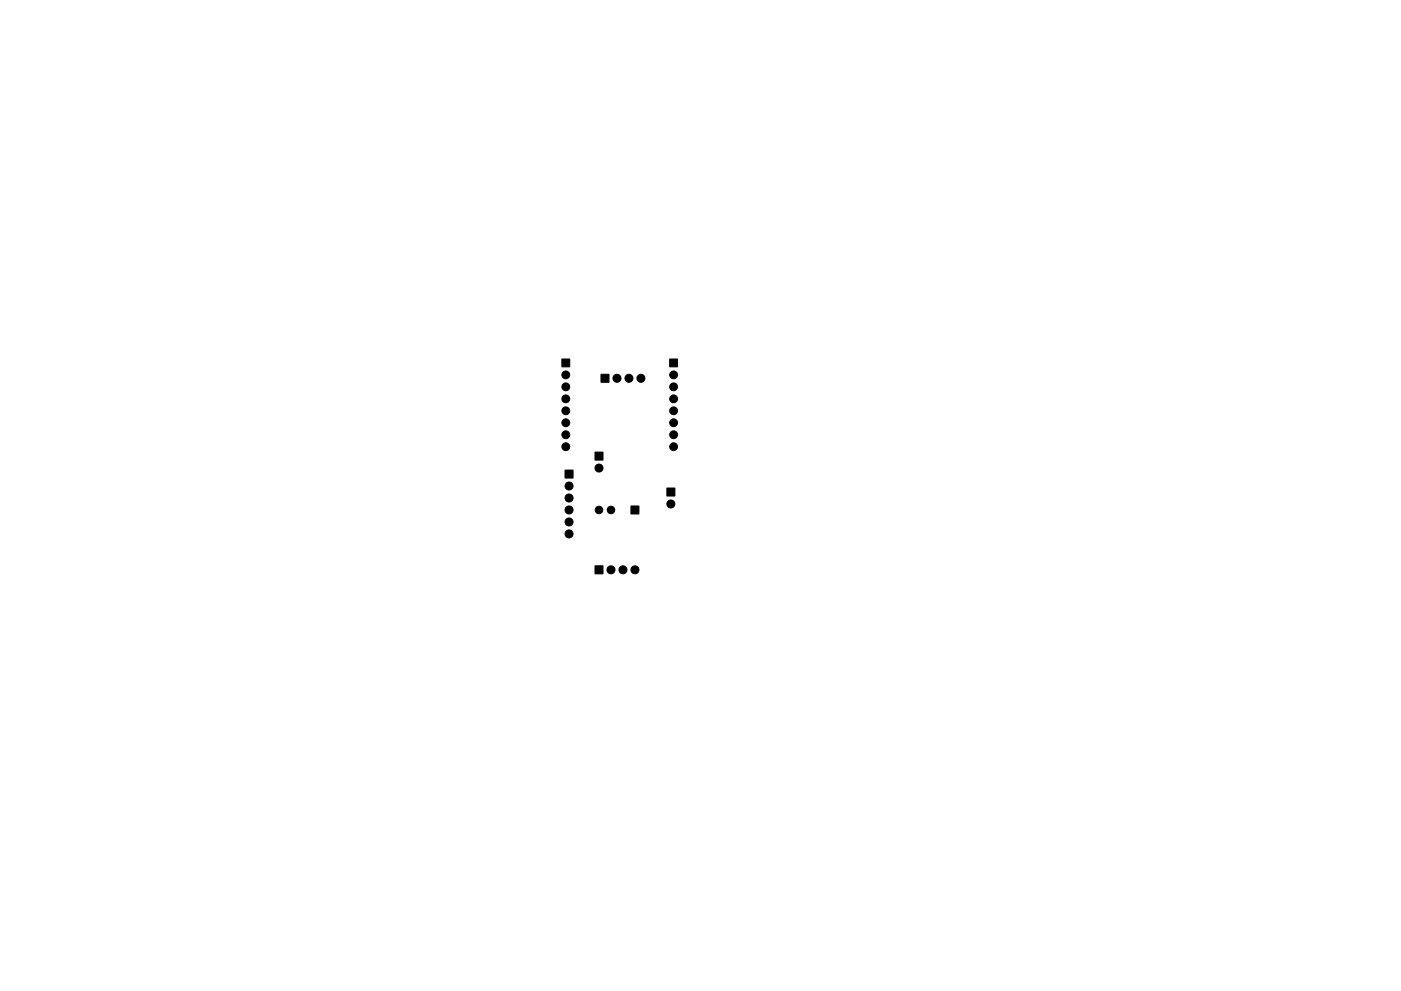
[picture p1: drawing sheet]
<svg xmlns="http://www.w3.org/2000/svg" width="297mm" height="210mm" viewBox="0 0 297 210" stroke-linecap="round" stroke-linejoin="round" font-family="sans-serif">
<g fill="#000" stroke="#000" stroke-width=".21">
<path d="M119.1 76.2h1.7v1.6h-1.7zM142 76.2h1.7v1.6h-1.7zM126.2 95.9h1.6v1.7h-1.6zM127.4 79.4h1.7v1.7h-1.7zM119.8 99.7h1.7v1.7h-1.7zM133.8 107.3h1.7v1.7h-1.7zM141.4 103.5h1.7v1.7h-1.7zM126.2 120h1.6v1.7h-1.6z"/>
<circle cx="120" cy="79.5" r=".83"/>
<circle cx="142.8" cy="79.5" r=".83"/>
<circle cx="120" cy="82.1" r=".83"/>
<circle cx="120" cy="92.2" r=".83"/>
<circle cx="120" cy="94.8" r=".83"/>
<circle cx="120" cy="89.7" r=".83"/>
<circle cx="120" cy="87.2" r=".83"/>
<circle cx="120" cy="84.6" r=".83"/>
<circle cx="127" cy="99.3" r=".85"/>
<circle cx="130.8" cy="80.3" r=".85"/>
<circle cx="133.3" cy="80.3" r=".85"/>
<circle cx="135.9" cy="80.3" r=".85"/>
<circle cx="142.8" cy="87.2" r=".83"/>
<circle cx="142.8" cy="89.7" r=".83"/>
<circle cx="142.8" cy="84.6" r=".83"/>
<circle cx="142.8" cy="94.8" r=".83"/>
<circle cx="142.8" cy="82.1" r=".83"/>
<circle cx="142.8" cy="92.2" r=".83"/>
<circle cx="120.6" cy="113.3" r=".85"/>
<circle cx="120.6" cy="110.7" r=".85"/>
<circle cx="120.6" cy="108.2" r=".85"/>
<circle cx="120.6" cy="103.1" r=".85"/>
<circle cx="120.6" cy="105.7" r=".85"/>
<circle cx="127" cy="108.2" r=".8"/>
<circle cx="129.5" cy="108.2" r=".8"/>
<circle cx="142.2" cy="106.9" r=".85"/>
<circle cx="129.5" cy="120.9" r=".85"/>
<circle cx="132.1" cy="120.9" r=".85"/>
<circle cx="134.6" cy="120.9" r=".85"/>
</g>
</svg>
